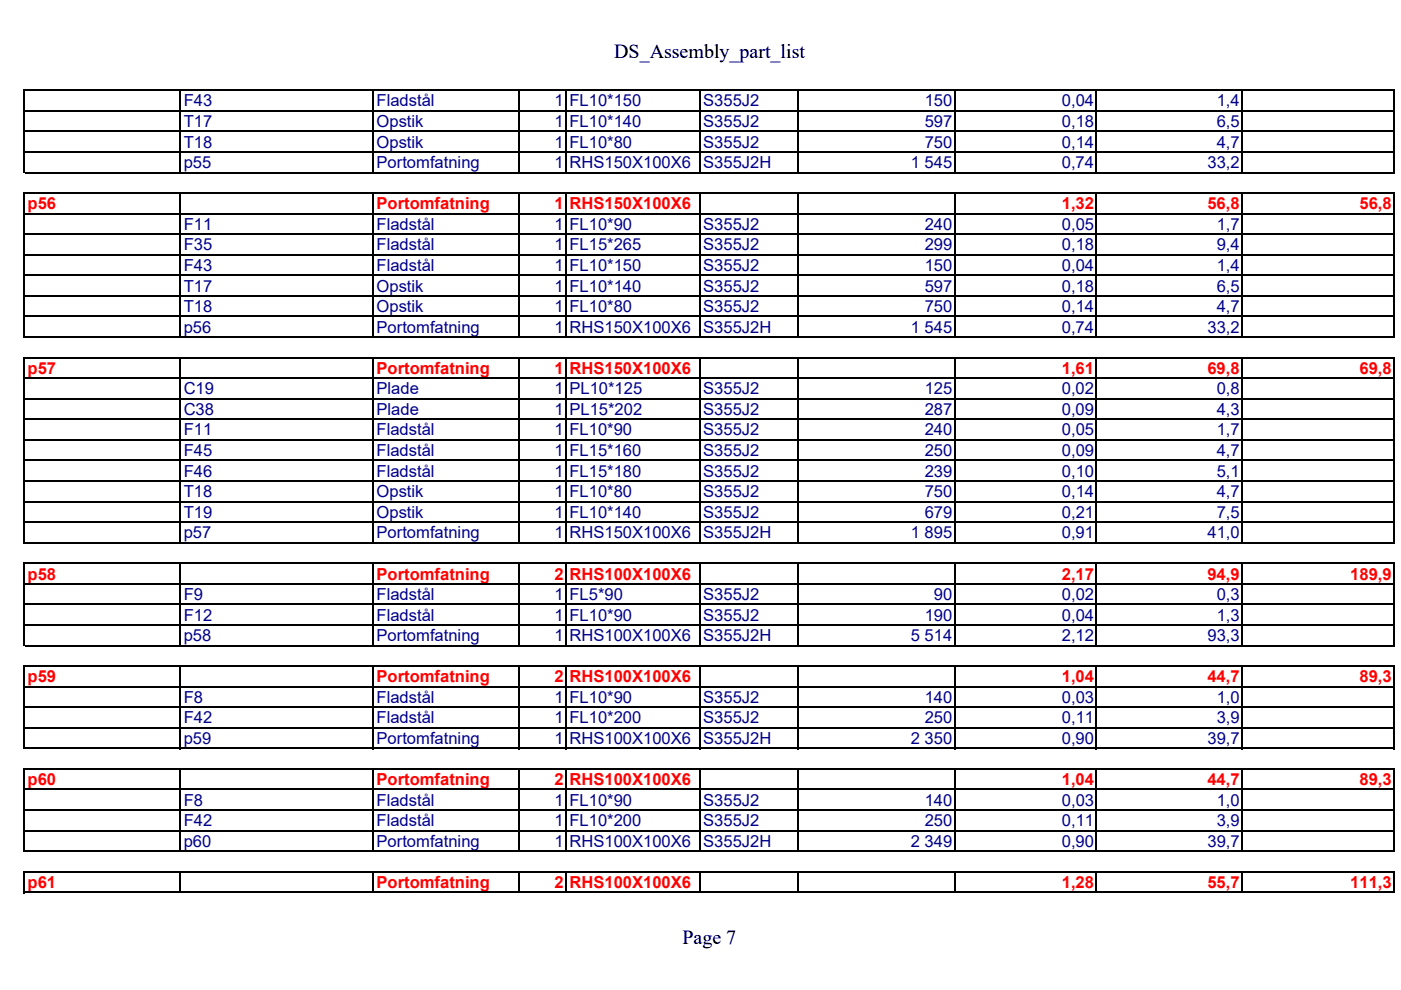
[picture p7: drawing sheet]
<svg xmlns="http://www.w3.org/2000/svg" width="297mm" height="210mm" viewBox="0 0 297 210" stroke-linecap="round" stroke-linejoin="round" font-family="sans-serif">
<defs><g id="words">
<g font-size="4.2">
<text x="130.2" y="12.3">DS_Assembly_part_list</text>
<text x="144.7" y="200.2">Page 7</text>
</g>
<g font-size="3.5" fill="#00008b">
<text x="38.9" y="22.6">F43</text>
<text x="79.8" y="22.6">Fladstål</text>
<text x="117.5" y="22.6">1 FL10*150</text>
<text x="149.1" y="22.6">S355J2</text>
<text x="196" y="22.6">150</text>
<text x="225.1" y="22.6">0,04</text>
<text x="258" y="22.6">1,4</text>
<text x="38.9" y="26.9">T17</text>
<text x="79.8" y="26.9">Opstik</text>
<text x="117.5" y="26.9">1 FL10*140</text>
<text x="149.1" y="26.9">S355J2</text>
<text x="196.1" y="26.9">597</text>
<text x="225.1" y="26.9">0,18</text>
<text x="258" y="26.9">6,5</text>
<text x="38.9" y="31.3">T18</text>
<text x="38.9" y="35.6">p55</text>
<text x="79.8" y="35.6">Portomfatning</text>
<text x="79.8" y="31.3">Opstik</text>
<text x="117.5" y="35.6">1 RHS150X100X6</text>
<text x="117.5" y="31.3">1 FL10*80</text>
<text x="149.1" y="35.6">S355J2H</text>
<text x="149.1" y="31.3">S355J2</text>
<text x="193.1" y="35.6">1 545</text>
<text x="196.1" y="31.3">750</text>
<text x="225.1" y="35.6">0,74</text>
<text x="225.1" y="31.3">0,14</text>
<text x="256" y="35.6">33,2</text>
<text x="258" y="31.3">4,7</text>
<text x="38.9" y="48.7">F11</text>
<text x="38.9" y="53.1">F35</text>
<text x="79.8" y="48.7">Fladstål</text>
<text x="79.8" y="53.1">Fladstål</text>
<text x="117.5" y="48.7">1 FL10*90</text>
<text x="117.5" y="53.1">1 FL15*265</text>
<text x="149.1" y="53.1">S355J2</text>
<text x="149.1" y="48.7">S355J2</text>
<text x="196" y="53.1">299</text>
<text x="196.1" y="48.7">240</text>
<text x="225.1" y="53.1">0,18</text>
<text x="225.1" y="48.7">0,05</text>
<text x="258" y="53.1">9,4</text>
<text x="258" y="48.7">1,7</text>
<text x="38.9" y="57.4">F43</text>
<text x="79.8" y="57.4">Fladstål</text>
<text x="117.5" y="57.4">1 FL10*150</text>
<text x="149.1" y="57.4">S355J2</text>
<text x="196" y="57.4">150</text>
<text x="225.1" y="57.4">0,04</text>
<text x="258" y="57.4">1,4</text>
<text x="38.9" y="61.8">T17</text>
<text x="79.8" y="61.8">Opstik</text>
<text x="117.5" y="61.8">1 FL10*140</text>
<text x="149.1" y="61.8">S355J2</text>
<text x="196.1" y="61.8">597</text>
<text x="225.1" y="61.8">0,18</text>
<text x="258" y="61.8">6,5</text>
<text x="38.9" y="66.2">T18</text>
<text x="38.9" y="70.5">p56</text>
<text x="79.8" y="70.5">Portomfatning</text>
<text x="79.8" y="66.2">Opstik</text>
<text x="117.5" y="70.5">1 RHS150X100X6</text>
<text x="117.5" y="66.2">1 FL10*80</text>
<text x="149.1" y="70.5">S355J2H</text>
<text x="149.1" y="66.2">S355J2</text>
<text x="193.1" y="70.5">1 545</text>
<text x="196.1" y="66.2">750</text>
<text x="225.1" y="70.5">0,74</text>
<text x="225.1" y="66.2">0,14</text>
<text x="256" y="70.5">33,2</text>
<text x="258" y="66.2">4,7</text>
<text x="38.9" y="83.6">C19</text>
<text x="79.8" y="83.6">Plade</text>
<text x="117.5" y="83.6">1 PL10*125</text>
<text x="149.1" y="83.6">S355J2</text>
<text x="196" y="83.6">125</text>
<text x="225.1" y="83.6">0,02</text>
<text x="258" y="83.6">0,8</text>
<text x="38.9" y="88">C38</text>
<text x="79.8" y="88">Plade</text>
<text x="117.5" y="88">1 PL15*202</text>
<text x="149.1" y="88">S355J2</text>
<text x="196" y="88">287</text>
<text x="225.1" y="88">0,09</text>
<text x="258" y="88">4,3</text>
<text x="38.9" y="92.3">F11</text>
<text x="79.8" y="92.3">Fladstål</text>
<text x="117.5" y="92.3">1 FL10*90</text>
<text x="149.1" y="92.3">S355J2</text>
<text x="196.1" y="92.3">240</text>
<text x="225.1" y="92.3">0,05</text>
<text x="258" y="92.3">1,7</text>
<text x="38.9" y="96.7">F45</text>
<text x="38.9" y="101">F46</text>
<text x="79.8" y="96.7">Fladstål</text>
<text x="79.8" y="101">Fladstål</text>
<text x="117.5" y="96.7">1 FL15*160</text>
<text x="117.5" y="101">1 FL15*180</text>
<text x="149.1" y="96.7">S355J2</text>
<text x="149.1" y="101">S355J2</text>
<text x="196" y="96.7">250</text>
<text x="196" y="101">239</text>
<text x="225.1" y="96.7">0,09</text>
<text x="225.1" y="101">0,10</text>
<text x="258" y="96.7">4,7</text>
<text x="258" y="101">5,1</text>
<text x="38.9" y="105.4">T18</text>
<text x="79.8" y="105.4">Opstik</text>
<text x="117.5" y="105.4">1 FL10*80</text>
<text x="149.1" y="105.4">S355J2</text>
<text x="196.1" y="105.4">750</text>
<text x="225.1" y="105.4">0,14</text>
<text x="258" y="105.4">4,7</text>
<text x="38.9" y="109.8">T19</text>
<text x="79.8" y="109.8">Opstik</text>
<text x="117.5" y="109.8">1 FL10*140</text>
<text x="149.1" y="109.8">S355J2</text>
<text x="196.1" y="109.8">679</text>
<text x="225.1" y="109.8">0,21</text>
<text x="258" y="109.8">7,5</text>
<text x="38.9" y="114.1">p57</text>
<text x="79.8" y="114.1">Portomfatning</text>
<text x="117.5" y="114.1">1 RHS150X100X6</text>
<text x="149.1" y="114.1">S355J2H</text>
<text x="193.1" y="114.1">1 895</text>
<text x="225.1" y="114.1">0,91</text>
<text x="256" y="114.1">41,0</text>
<text x="38.9" y="127.2">F9</text>
<text x="38.9" y="131.6">F12</text>
<text x="79.8" y="131.6">Fladstål</text>
<text x="79.8" y="127.2">Fladstål</text>
<text x="117.5" y="131.6">1 FL10*90</text>
<text x="117.5" y="127.2">1 FL5*90</text>
<text x="149.1" y="131.6">S355J2</text>
<text x="149.1" y="127.2">S355J2</text>
<text x="196.1" y="131.6">190</text>
<text x="198" y="127.2">90</text>
<text x="225.1" y="131.6">0,04</text>
<text x="225.1" y="127.2">0,02</text>
<text x="258" y="131.6">1,3</text>
<text x="258" y="127.2">0,3</text>
<text x="38.9" y="135.9">p58</text>
<text x="79.8" y="135.9">Portomfatning</text>
<text x="117.5" y="135.9">1 RHS100X100X6</text>
<text x="149.1" y="135.9">S355J2H</text>
<text x="193.1" y="135.9">5 514</text>
<text x="225.1" y="135.9">2,12</text>
<text x="256" y="135.9">93,3</text>
<text x="38.9" y="149">F8</text>
<text x="79.8" y="149">Fladstål</text>
<text x="117.5" y="149">1 FL10*90</text>
<text x="149.1" y="149">S355J2</text>
<text x="196.1" y="149">140</text>
<text x="225.1" y="149">0,03</text>
<text x="258" y="149">1,0</text>
<text x="38.9" y="153.4">F42</text>
<text x="79.8" y="153.4">Fladstål</text>
<text x="117.5" y="153.4">1 FL10*200</text>
<text x="149.1" y="153.4">S355J2</text>
<text x="196" y="153.4">250</text>
<text x="225.1" y="153.4">0,11</text>
<text x="258" y="153.4">3,9</text>
<text x="38.9" y="157.7">p59</text>
<text x="79.8" y="157.7">Portomfatning</text>
<text x="117.5" y="157.7">1 RHS100X100X6</text>
<text x="149.1" y="157.7">S355J2H</text>
<text x="193.1" y="157.7">2 350</text>
<text x="225.1" y="157.7">0,90</text>
<text x="256" y="157.7">39,7</text>
<text x="38.9" y="170.8">F8</text>
<text x="79.8" y="170.8">Fladstål</text>
<text x="117.5" y="170.8">1 FL10*90</text>
<text x="149.1" y="170.8">S355J2</text>
<text x="196.1" y="170.8">140</text>
<text x="225.1" y="170.8">0,03</text>
<text x="258" y="170.8">1,0</text>
<text x="38.9" y="175.2">F42</text>
<text x="38.9" y="179.5">p60</text>
<text x="79.8" y="179.5">Portomfatning</text>
<text x="79.8" y="175.2">Fladstål</text>
<text x="117.5" y="179.5">1 RHS100X100X6</text>
<text x="117.5" y="175.2">1 FL10*200</text>
<text x="149.1" y="179.5">S355J2H</text>
<text x="149.1" y="175.2">S355J2</text>
<text x="193.1" y="179.5">2 349</text>
<text x="196" y="175.2">250</text>
<text x="225.1" y="179.5">0,90</text>
<text x="225.1" y="175.2">0,11</text>
<text x="256" y="179.5">39,7</text>
<text x="258" y="175.2">3,9</text>
</g>
<g font-size="3.5" fill="#f00">
<text x="5.8" y="44.4">p56</text>
<text x="79.8" y="44.4">Portomfatning</text>
<text x="117.5" y="44.4">1</text>
<text x="120.7" y="44.4">RHS150X100X6</text>
<text x="225.1" y="44.4">1,32</text>
<text x="256" y="44.4">56,8</text>
<text x="288.2" y="44.4">56,8</text>
<text x="5.8" y="79.3">p57</text>
<text x="79.8" y="79.3">Portomfatning</text>
<text x="117.5" y="79.3">1</text>
<text x="120.7" y="79.3">RHS150X100X6</text>
<text x="225.1" y="79.3">1,61</text>
<text x="256" y="79.3">69,8</text>
<text x="288.2" y="79.3">69,8</text>
<text x="5.8" y="122.9">p58</text>
<text x="79.8" y="122.9">Portomfatning</text>
<text x="117.5" y="122.9">2</text>
<text x="120.7" y="122.9">RHS100X100X6</text>
<text x="225.1" y="122.9">2,17</text>
<text x="256" y="122.9">94,9</text>
<text x="286.3" y="122.9">189,9</text>
<text x="5.8" y="144.7">p59</text>
<text x="79.8" y="144.7">Portomfatning</text>
<text x="117.5" y="144.7">2</text>
<text x="120.7" y="144.7">RHS100X100X6</text>
<text x="225.1" y="144.7">1,04</text>
<text x="256" y="144.7">44,7</text>
<text x="288.2" y="144.7">89,3</text>
<text x="5.8" y="166.5">p60</text>
<text x="79.8" y="166.5">Portomfatning</text>
<text x="117.5" y="166.5">2</text>
<text x="120.7" y="166.5">RHS100X100X6</text>
<text x="225.1" y="166.5">1,04</text>
<text x="256" y="166.5">44,7</text>
<text x="288.2" y="166.5">89,3</text>
<text x="5.8" y="188.3">p61</text>
<text x="79.8" y="188.3">Portomfatning</text>
<text x="117.5" y="188.3">2</text>
<text x="120.7" y="188.3">RHS100X100X6</text>
<text x="225.1" y="188.3">1,28</text>
<text x="256" y="188.3">55,7</text>
<text x="286.3" y="188.3">111,3</text>
</g>
</g></defs>
<g fill="none" stroke="#000" stroke-width=".34">
<path d="M5.2 19v17.7M5.3 19.1h290.4M38.3 19.3v17.4M79.2 19.3v17.4M110 19.3v17.4M120.1 19.3v17.4M148.4 19.3v17.4M169.3 19.3v17.4M202.4 19.3v17.4M232.5 19.3v17.4M263.3 19.3v17.4M295.6 19.3v17.4"/>
<path d="M5.3 23.5h290.4M5.3 27.9h290.4M5.3 32.2h290.4M5.3 36.6h290.4M5.2 40.8v30.8M5.3 40.9h290.4M5.3 45.3h290.4M5.3 49.7h290.4M5.3 54h290.4M5.3 58.4h290.4M38.3 41.1v30.5M79.2 41.1v30.5"/>
<path d="M110 41.1v30.5M120.1 41.1v30.5M148.4 41.1v30.5M169.3 41.1v30.5M202.4 41.1v30.5M232.5 41.1v30.5M263.3 41.1v30.5M295.6 41.1v30.5M5.2 75.6v39.6M5.3 62.7h290.4M5.3 67.1h290.4M5.3 71.5h290.4"/>
<path d="M5.3 75.8h290.4M38.3 76v39.2M79.2 76v39.2M110 76v39.2M120.1 76v39.2M148.4 76v39.2M169.3 76v39.2M202.4 76v39.2M232.5 76v39.2M263.3 76v39.2M295.6 76v39.2M5.3 80.2h290.4"/>
<path d="M5.3 84.5h290.4M5.3 88.9h290.4M5.3 93.3h290.4M5.3 97.6h290.4M5.2 119.3v17.7M5.3 102h290.4M5.3 106.3h290.4M5.3 110.7h290.4M5.3 115.1h290.4M5.3 119.4h290.4M38.3 119.6v17.4M79.2 119.6v17.4"/>
<path d="M110 119.6v17.4M120.1 119.6v17.4M148.4 119.6v17.4M169.3 119.6v17.4M202.4 119.6v17.4M232.5 119.6v17.4M263.3 119.6v17.4M295.6 119.6v17.4M5.3 123.8h290.4M5.3 128.1h290.4M5.3 132.5h290.4M5.3 136.9h290.4"/>
<path d="M5.2 141.1v17.7M5.3 141.2h290.4M5.3 145.6h290.4M5.3 149.9h290.4M5.3 154.3h290.4M5.3 158.7h290.4M38.3 141.4v17.4M79.2 141.4v17.4M110 141.4v17.4M120.1 141.4v17.4M148.4 141.4v17.4M169.3 141.4v17.4"/>
<path d="M202.4 141.4v17.4M232.5 141.4v17.4M263.3 141.4v17.4M295.6 141.4v17.4M5.2 162.9v17.7M5.3 163h290.4M5.3 167.4h290.4M5.3 171.7h290.4M5.3 176.1h290.4M38.3 163.2v17.4M79.2 163.2v17.4M110 163.2v17.4"/>
<path d="M120.1 163.2v17.4M148.4 163.2v17.4M169.3 163.2v17.4M202.4 163.2v17.4M232.5 163.2v17.4M263.3 163.2v17.4M295.6 163.2v17.4M5.2 184.7v4.7M5.3 180.5h290.4M5.3 184.8h290.4M5.3 189.2h290.4M38.3 185v4.4"/>
<path d="M79.2 185v4.4M110 185v4.4M120.1 185v4.4M148.4 185v4.4M169.3 185v4.4M202.4 185v4.4M232.5 185v4.4M263.3 185v4.4M295.6 185v4.4"/>
</g>
<use href="#words"/>
</svg>
